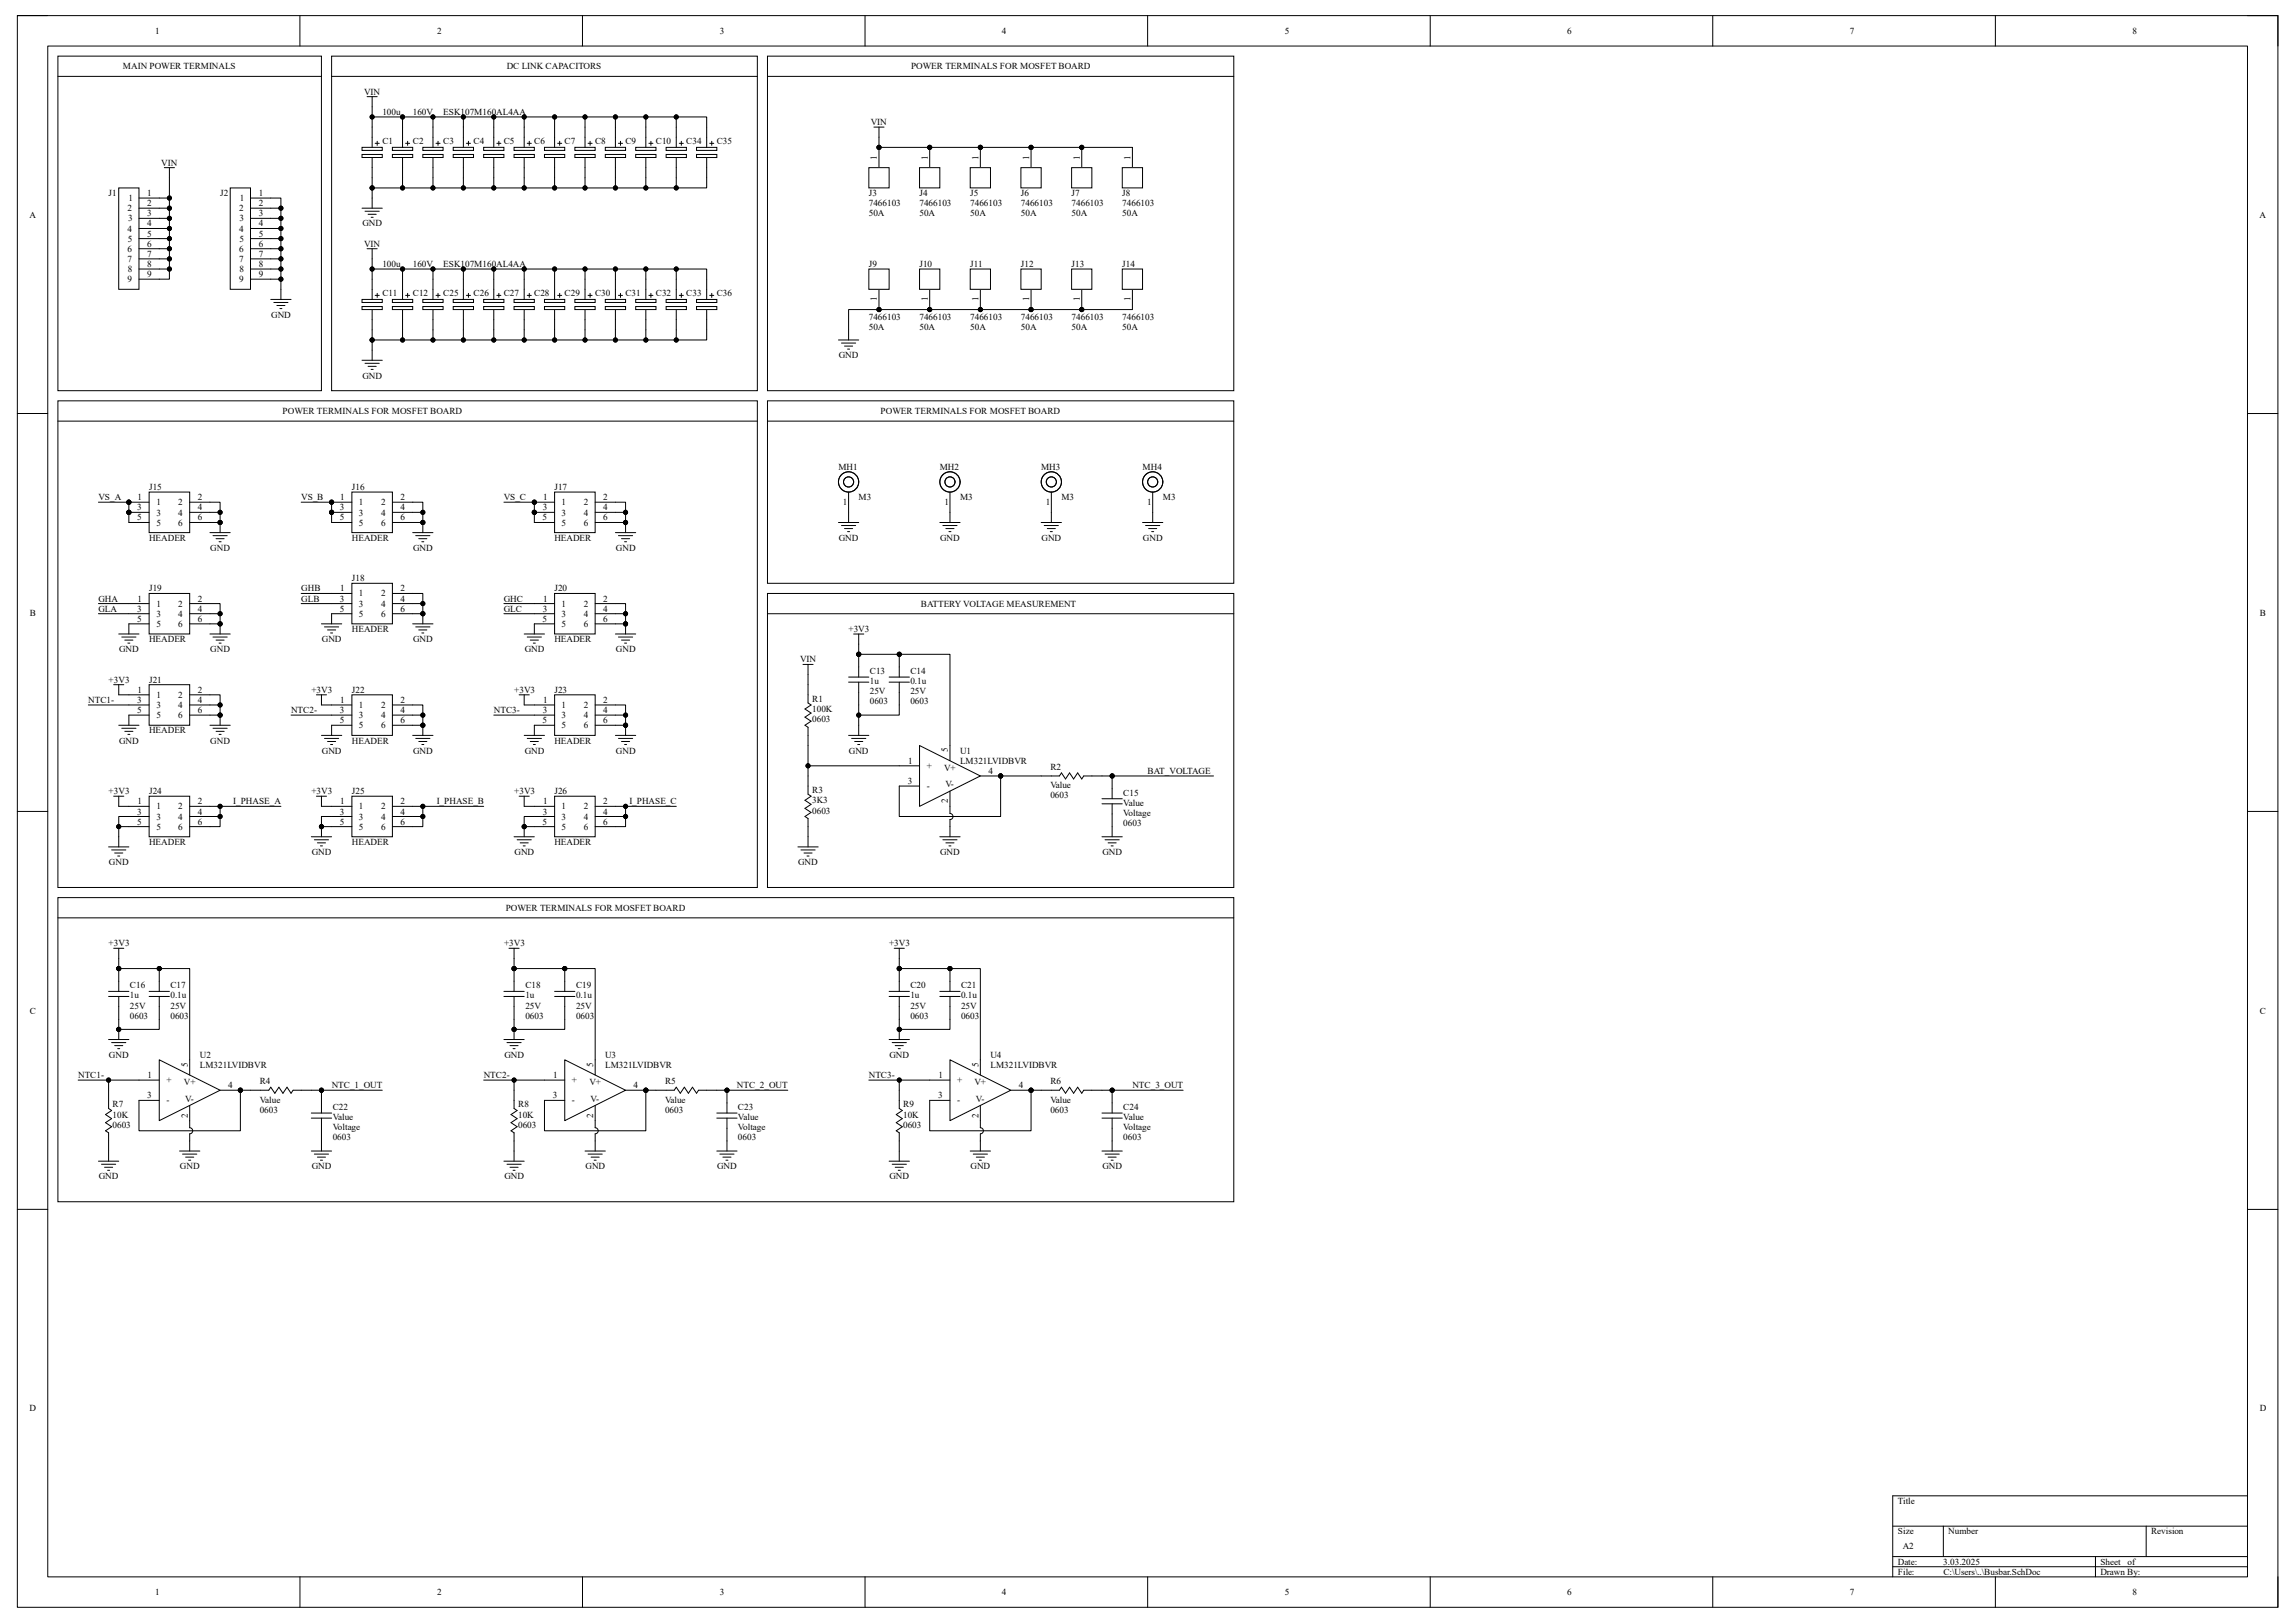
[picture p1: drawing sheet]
<svg xmlns="http://www.w3.org/2000/svg" width="297mm" height="210mm" viewBox="0 0 297 210" stroke-linecap="round" stroke-linejoin="round" font-family="sans-serif">
<defs><g id="words">
<g font-size="1.2">
<text x="20.1" y="4.4">1</text>
<text x="56.6" y="4.4">2</text>
<text x="93.2" y="4.4">3</text>
<text x="129.7" y="4.4">4</text>
<text x="166.3" y="4.4">5</text>
<text x="202.8" y="4.4">6</text>
<text x="239.4" y="4.4">7</text>
<text x="276" y="4.4">8</text>
<text x="15.9" y="9">MAIN POWER TERMINALS</text>
<text x="65.6" y="9">DC LINK CAPACITORS</text>
<text x="117.9" y="9">POWER TERMINALS FOR MOSFET BOARD</text>
<text x="47.1" y="12.2">VIN</text>
<text x="49.5" y="14.9">100u</text>
<text x="53.4" y="14.9">160V</text>
<text x="57.4" y="14.9">ESK107M160AL4AA</text>
<text x="112.7" y="16.2">VIN</text>
<text x="20.9" y="21.4">VIN</text>
<text x="49.5" y="18.7">C1</text>
<text x="53.4" y="18.7">C2</text>
<text x="57.4" y="18.7">C3</text>
<text x="61.3" y="18.7">C4</text>
<text x="65.2" y="18.7">C5</text>
<text x="69.1" y="18.7">C6</text>
<text x="73.1" y="18.7">C7</text>
<text x="77" y="18.7">C8</text>
<text x="80.9" y="18.7">C9</text>
<text x="84.9" y="18.7">C10</text>
<text x="88.8" y="18.7">C34</text>
<text x="92.8" y="18.7">C35</text>
<text x="113.5" y="20.7" transform="rotate(-90 113.5 20.7)">1</text>
<text x="120.1" y="20.7" transform="rotate(-90 120.1 20.7)">1</text>
<text x="126.6" y="20.7" transform="rotate(-90 126.6 20.7)">1</text>
<text x="133.2" y="20.7" transform="rotate(-90 133.2 20.7)">1</text>
<text x="139.7" y="20.7" transform="rotate(-90 139.7 20.7)">1</text>
<text x="146.3" y="20.7" transform="rotate(-90 146.3 20.7)">1</text>
<text x="3.8" y="28.2">A</text>
<text x="14.1" y="25.4">J1</text>
<text x="16.5" y="27.3">2</text>
<text x="16.5" y="30">4</text>
<text x="16.6" y="28.7">3</text>
<text x="16.6" y="26">1</text>
<text x="19" y="25.4">1</text>
<text x="19" y="26.7">2</text>
<text x="19" y="28">3</text>
<text x="19" y="29.3">4</text>
<text x="28.5" y="25.4">J2</text>
<text x="30.9" y="27.3">2</text>
<text x="30.9" y="30">4</text>
<text x="31" y="28.7">3</text>
<text x="31" y="26">1</text>
<text x="33.5" y="25.4">1</text>
<text x="33.5" y="26.7">2</text>
<text x="33.5" y="28">3</text>
<text x="33.5" y="29.3">4</text>
<text x="46.9" y="29.3">GND</text>
<text x="112.4" y="28">50A</text>
<text x="112.4" y="25.4">J3</text>
<text x="112.4" y="26.7">7466103</text>
<text x="119" y="28">50A</text>
<text x="119" y="25.4">J4</text>
<text x="119" y="26.7">7466103</text>
<text x="125.6" y="28">50A</text>
<text x="125.6" y="25.4">J5</text>
<text x="125.6" y="26.7">7466103</text>
<text x="132.1" y="28">50A</text>
<text x="132.1" y="25.4">J6</text>
<text x="132.1" y="26.7">7466103</text>
<text x="138.7" y="28">50A</text>
<text x="138.7" y="25.4">J7</text>
<text x="138.7" y="26.7">7466103</text>
<text x="145.2" y="28">50A</text>
<text x="145.2" y="25.4">J8</text>
<text x="145.2" y="26.7">7466103</text>
<text x="292.4" y="28.2">A</text>
<text x="16.5" y="32.6">6</text>
<text x="16.5" y="33.9">7</text>
<text x="16.6" y="31.3">5</text>
<text x="16.6" y="35.2">8</text>
<text x="19" y="30.6">5</text>
<text x="19" y="31.9">6</text>
<text x="19" y="33.2">7</text>
<text x="19" y="34.5">8</text>
<text x="19" y="35.9">9</text>
<text x="30.9" y="32.6">6</text>
<text x="30.9" y="33.9">7</text>
<text x="31" y="31.3">5</text>
<text x="31" y="35.2">8</text>
<text x="33.5" y="30.6">5</text>
<text x="33.5" y="31.9">6</text>
<text x="33.5" y="33.2">7</text>
<text x="33.5" y="34.5">8</text>
<text x="33.5" y="35.9">9</text>
<text x="47.1" y="31.9">VIN</text>
<text x="49.5" y="34.5">100u</text>
<text x="53.4" y="34.5">160V</text>
<text x="57.4" y="34.5">ESK107M160AL4AA</text>
<text x="112.4" y="34.5">J9</text>
<text x="119" y="34.5">J10</text>
<text x="125.6" y="34.5">J11</text>
<text x="132.1" y="34.5">J12</text>
<text x="138.7" y="34.5">J13</text>
<text x="145.2" y="34.5">J14</text>
<text x="16.5" y="36.5">9</text>
<text x="30.9" y="36.5">9</text>
<text x="35.1" y="41.1">GND</text>
<text x="49.5" y="38.4">C11</text>
<text x="53.4" y="38.4">C12</text>
<text x="57.4" y="38.4">C25</text>
<text x="61.3" y="38.4">C26</text>
<text x="65.2" y="38.4">C27</text>
<text x="69.1" y="38.4">C28</text>
<text x="73.1" y="38.4">C29</text>
<text x="77" y="38.4">C30</text>
<text x="80.9" y="38.4">C31</text>
<text x="84.9" y="38.4">C32</text>
<text x="88.8" y="38.4">C33</text>
<text x="92.8" y="38.4">C36</text>
<text x="112.4" y="41.4">7466103</text>
<text x="113.5" y="38.9" transform="rotate(-90 113.5 38.9)">1</text>
<text x="119" y="41.4">7466103</text>
<text x="120.1" y="38.9" transform="rotate(-90 120.1 38.9)">1</text>
<text x="125.6" y="41.4">7466103</text>
<text x="126.6" y="38.9" transform="rotate(-90 126.6 38.9)">1</text>
<text x="132.1" y="41.4">7466103</text>
<text x="133.2" y="38.9" transform="rotate(-90 133.2 38.9)">1</text>
<text x="138.7" y="41.4">7466103</text>
<text x="139.7" y="38.9" transform="rotate(-90 139.7 38.9)">1</text>
<text x="145.2" y="41.4">7466103</text>
<text x="146.3" y="38.9" transform="rotate(-90 146.3 38.9)">1</text>
<text x="108.5" y="46.4">GND</text>
<text x="112.4" y="42.7">50A</text>
<text x="119" y="42.7">50A</text>
<text x="125.6" y="42.7">50A</text>
<text x="132.1" y="42.7">50A</text>
<text x="138.7" y="42.7">50A</text>
<text x="145.2" y="42.7">50A</text>
<text x="36.6" y="53.6">POWER TERMINALS FOR MOSFET BOARD</text>
<text x="46.9" y="49">GND</text>
<text x="114" y="53.6">POWER TERMINALS FOR MOSFET BOARD</text>
<text x="12.7" y="64.7">VS_A</text>
<text x="17.8" y="64.7">1</text>
<text x="19.3" y="63.4">J15</text>
<text x="20.2" y="65.4">1</text>
<text x="23.1" y="65.4">2</text>
<text x="25.6" y="64.7">2</text>
<text x="39" y="64.7">VS_B</text>
<text x="44" y="64.7">1</text>
<text x="45.6" y="63.4">J16</text>
<text x="46.4" y="65.4">1</text>
<text x="49.3" y="65.4">2</text>
<text x="51.8" y="64.7">2</text>
<text x="65.2" y="64.7">VS_C</text>
<text x="70.3" y="64.7">1</text>
<text x="71.8" y="63.4">J17</text>
<text x="72.7" y="65.4">1</text>
<text x="75.6" y="65.4">2</text>
<text x="78.1" y="64.7">2</text>
<text x="108.5" y="60.8">MH1</text>
<text x="109.1" y="65.4">1</text>
<text x="111.1" y="64.7">M3</text>
<text x="121.6" y="60.8">MH2</text>
<text x="122.2" y="65.4">1</text>
<text x="124.2" y="64.7">M3</text>
<text x="134.7" y="60.8">MH3</text>
<text x="135.3" y="65.4">1</text>
<text x="137.4" y="64.7">M3</text>
<text x="147.9" y="60.8">MH4</text>
<text x="148.5" y="65.4">1</text>
<text x="150.5" y="64.7">M3</text>
<text x="17.7" y="66">3</text>
<text x="17.7" y="67.4">5</text>
<text x="19.3" y="70">HEADER</text>
<text x="20.2" y="66.7">3</text>
<text x="20.2" y="68">5</text>
<text x="23.1" y="66.7">4</text>
<text x="23.1" y="68">6</text>
<text x="25.6" y="66">4</text>
<text x="25.6" y="67.4">6</text>
<text x="27.2" y="71.3">GND</text>
<text x="44" y="66">3</text>
<text x="44" y="67.4">5</text>
<text x="45.6" y="70">HEADER</text>
<text x="46.4" y="66.7">3</text>
<text x="46.4" y="68">5</text>
<text x="49.3" y="66.7">4</text>
<text x="49.3" y="68">6</text>
<text x="51.8" y="66">4</text>
<text x="51.8" y="67.4">6</text>
<text x="53.5" y="71.3">GND</text>
<text x="70.2" y="67.4">5</text>
<text x="70.2" y="66">3</text>
<text x="71.8" y="70">HEADER</text>
<text x="72.7" y="66.7">3</text>
<text x="72.7" y="68">5</text>
<text x="75.6" y="66.7">4</text>
<text x="75.6" y="68">6</text>
<text x="78.1" y="66">4</text>
<text x="78.1" y="67.4">6</text>
<text x="79.7" y="71.3">GND</text>
<text x="108.5" y="70">GND</text>
<text x="121.7" y="70">GND</text>
<text x="134.8" y="70">GND</text>
<text x="147.9" y="70">GND</text>
<text x="12.7" y="77.9">GHA</text>
<text x="17.8" y="77.9">1</text>
<text x="19.3" y="76.5">J19</text>
<text x="25.6" y="77.9">2</text>
<text x="39" y="76.5">GHB</text>
<text x="39" y="77.9">GLB</text>
<text x="44" y="77.9">3</text>
<text x="44" y="76.5">1</text>
<text x="45.6" y="75.2">J18</text>
<text x="46.4" y="77.2">1</text>
<text x="49.3" y="77.2">2</text>
<text x="51.8" y="76.5">2</text>
<text x="51.8" y="77.9">4</text>
<text x="65.2" y="77.9">GHC</text>
<text x="70.3" y="77.9">1</text>
<text x="71.8" y="76.5">J20</text>
<text x="78.1" y="77.9">2</text>
<text x="3.9" y="79.7">B</text>
<text x="12.7" y="79.2">GLA</text>
<text x="17.7" y="79.2">3</text>
<text x="17.7" y="80.5">5</text>
<text x="19.3" y="83.1">HEADER</text>
<text x="20.2" y="78.5">1</text>
<text x="20.2" y="79.8">3</text>
<text x="20.2" y="81.1">5</text>
<text x="23.1" y="78.5">2</text>
<text x="23.1" y="79.8">4</text>
<text x="23.1" y="81.1">6</text>
<text x="25.6" y="79.2">4</text>
<text x="25.6" y="80.5">6</text>
<text x="41.7" y="83.1">GND</text>
<text x="44" y="79.2">5</text>
<text x="45.6" y="81.8">HEADER</text>
<text x="46.4" y="78.5">3</text>
<text x="46.4" y="79.8">5</text>
<text x="49.3" y="78.5">4</text>
<text x="49.3" y="79.8">6</text>
<text x="51.8" y="79.2">6</text>
<text x="53.5" y="83.1">GND</text>
<text x="65.2" y="79.2">GLC</text>
<text x="70.2" y="80.5">5</text>
<text x="70.2" y="79.2">3</text>
<text x="71.8" y="83.1">HEADER</text>
<text x="72.7" y="78.5">1</text>
<text x="72.7" y="79.8">3</text>
<text x="72.7" y="81.1">5</text>
<text x="75.6" y="78.5">2</text>
<text x="75.6" y="79.8">4</text>
<text x="75.6" y="81.1">6</text>
<text x="78.1" y="79.2">4</text>
<text x="78.1" y="80.5">6</text>
<text x="109.8" y="81.8">+3V3</text>
<text x="119.2" y="78.5">BATTERY VOLTAGE MEASUREMENT</text>
<text x="292.5" y="79.7">B</text>
<text x="14.1" y="88.3">+3V3</text>
<text x="15.4" y="84.4">GND</text>
<text x="17.8" y="89.7">1</text>
<text x="19.3" y="88.3">J21</text>
<text x="25.6" y="89.7">2</text>
<text x="27.2" y="84.4">GND</text>
<text x="40.3" y="89.7">+3V3</text>
<text x="45.6" y="89.7">J22</text>
<text x="66.5" y="89.7">+3V3</text>
<text x="67.9" y="84.4">GND</text>
<text x="71.8" y="89.7">J23</text>
<text x="79.7" y="84.4">GND</text>
<text x="103.5" y="85.7">VIN</text>
<text x="112.6" y="89.8">25V</text>
<text x="112.6" y="88.5">1u</text>
<text x="112.6" y="87.2">C13</text>
<text x="117.8" y="89.8">25V</text>
<text x="117.8" y="88.5">0.1u</text>
<text x="117.8" y="87.2">C14</text>
<text x="11.4" y="91">NTC1-</text>
<text x="17.7" y="91">3</text>
<text x="17.7" y="92.3">5</text>
<text x="19.3" y="94.9">HEADER</text>
<text x="20.2" y="90.3">1</text>
<text x="20.2" y="91.6">3</text>
<text x="20.2" y="92.9">5</text>
<text x="23.1" y="90.3">2</text>
<text x="23.1" y="91.6">4</text>
<text x="23.1" y="92.9">6</text>
<text x="25.6" y="91">4</text>
<text x="25.6" y="92.3">6</text>
<text x="37.7" y="92.3">NTC2-</text>
<text x="44" y="92.3">3</text>
<text x="44" y="93.6">5</text>
<text x="44" y="91">1</text>
<text x="46.4" y="91.6">1</text>
<text x="46.4" y="92.9">3</text>
<text x="46.4" y="94.2">5</text>
<text x="49.3" y="91.6">2</text>
<text x="49.3" y="92.9">4</text>
<text x="49.3" y="94.2">6</text>
<text x="51.8" y="91">2</text>
<text x="51.8" y="92.3">4</text>
<text x="51.8" y="93.6">6</text>
<text x="63.9" y="92.3">NTC3-</text>
<text x="70.2" y="93.6">5</text>
<text x="70.2" y="92.3">3</text>
<text x="70.3" y="91">1</text>
<text x="72.7" y="91.6">1</text>
<text x="72.7" y="92.9">3</text>
<text x="72.7" y="94.2">5</text>
<text x="75.6" y="91.6">2</text>
<text x="75.6" y="92.9">4</text>
<text x="75.6" y="94.2">6</text>
<text x="78.1" y="91">2</text>
<text x="78.1" y="92.3">4</text>
<text x="78.1" y="93.6">6</text>
<text x="105.1" y="92.2">100K</text>
<text x="105.1" y="90.8">R1</text>
<text x="105.1" y="93.5">0603</text>
<text x="112.6" y="91.1">0603</text>
<text x="117.8" y="91.1">0603</text>
<text x="15.4" y="96.2">GND</text>
<text x="27.2" y="96.2">GND</text>
<text x="41.7" y="97.5">GND</text>
<text x="45.6" y="96.2">HEADER</text>
<text x="53.5" y="97.5">GND</text>
<text x="67.9" y="97.5">GND</text>
<text x="71.8" y="96.2">HEADER</text>
<text x="79.7" y="97.5">GND</text>
<text x="109.9" y="97.5">GND</text>
<text x="117.5" y="101.5">3</text>
<text x="117.5" y="98.8">1</text>
<text x="119.9" y="99.5">+</text>
<text x="122.2" y="99.7">V+</text>
<text x="122.3" y="101.9">V-</text>
<text x="122.7" y="97.4" transform="rotate(-90 122.7 97.4)">5</text>
<text x="124.2" y="97.5">U1</text>
<text x="124.2" y="98.8">LM321LVIDBVR</text>
<text x="127.9" y="100.2">4</text>
<text x="135.9" y="102">Value</text>
<text x="135.9" y="99.6">R2</text>
<text x="148.5" y="100.2">BAT_VOLTAGE</text>
<text x="14.1" y="102.8">+3V3</text>
<text x="17.7" y="105.4">3</text>
<text x="17.7" y="106.7">5</text>
<text x="17.8" y="104.1">1</text>
<text x="19.3" y="102.8">J24</text>
<text x="20.2" y="104.7">1</text>
<text x="20.2" y="106">3</text>
<text x="20.2" y="107.4">5</text>
<text x="23.1" y="104.7">2</text>
<text x="23.1" y="106">4</text>
<text x="23.1" y="107.4">6</text>
<text x="25.6" y="104.1">2</text>
<text x="25.6" y="105.4">4</text>
<text x="25.6" y="106.7">6</text>
<text x="30.2" y="104.1">I_PHASE_A</text>
<text x="40.3" y="102.8">+3V3</text>
<text x="44" y="105.4">3</text>
<text x="44" y="106.7">5</text>
<text x="44" y="104.1">1</text>
<text x="45.6" y="102.8">J25</text>
<text x="46.4" y="104.7">1</text>
<text x="46.4" y="106">3</text>
<text x="46.4" y="107.4">5</text>
<text x="49.3" y="104.7">2</text>
<text x="49.3" y="106">4</text>
<text x="49.3" y="107.4">6</text>
<text x="51.8" y="104.1">2</text>
<text x="51.8" y="105.4">4</text>
<text x="51.8" y="106.7">6</text>
<text x="56.5" y="104.1">I_PHASE_B</text>
<text x="66.5" y="102.8">+3V3</text>
<text x="70.2" y="106.7">5</text>
<text x="70.2" y="105.4">3</text>
<text x="70.3" y="104.1">1</text>
<text x="71.8" y="102.8">J26</text>
<text x="72.7" y="104.7">1</text>
<text x="72.7" y="106">3</text>
<text x="72.7" y="107.4">5</text>
<text x="75.6" y="104.7">2</text>
<text x="75.6" y="106">4</text>
<text x="75.6" y="107.4">6</text>
<text x="78.1" y="104.1">2</text>
<text x="78.1" y="105.4">4</text>
<text x="78.1" y="106.7">6</text>
<text x="81.5" y="104.1">I_PHASE_C</text>
<text x="105.1" y="104">3K3</text>
<text x="105.1" y="102.7">R3</text>
<text x="105.1" y="105.3">0603</text>
<text x="119.9" y="102.1">-</text>
<text x="122.7" y="104" transform="rotate(-90 122.7 104)">2</text>
<text x="135.9" y="103.3">0603</text>
<text x="145.4" y="105.6">Voltage</text>
<text x="145.4" y="104.3">Value</text>
<text x="145.4" y="103">C15</text>
<text x="145.4" y="106.9">0603</text>
<text x="14.1" y="112">GND</text>
<text x="19.3" y="109.3">HEADER</text>
<text x="40.3" y="110.7">GND</text>
<text x="45.6" y="109.3">HEADER</text>
<text x="66.6" y="110.7">GND</text>
<text x="71.8" y="109.3">HEADER</text>
<text x="103.3" y="112">GND</text>
<text x="121.7" y="110.7">GND</text>
<text x="142.7" y="110.7">GND</text>
<text x="65.4" y="117.9">POWER TERMINALS FOR MOSFET BOARD</text>
<text x="14.1" y="122.5">+3V3</text>
<text x="65.2" y="122.5">+3V3</text>
<text x="115.1" y="122.5">+3V3</text>
<text x="3.9" y="131.1">C</text>
<text x="16.8" y="130.5">25V</text>
<text x="16.8" y="129.2">1u</text>
<text x="16.8" y="127.9">C16</text>
<text x="16.8" y="131.8">0603</text>
<text x="22.1" y="130.5">25V</text>
<text x="22.1" y="129.2">0.1u</text>
<text x="22.1" y="127.9">C17</text>
<text x="22.1" y="131.8">0603</text>
<text x="68" y="130.5">25V</text>
<text x="68" y="129.2">1u</text>
<text x="68" y="127.9">C18</text>
<text x="68" y="131.8">0603</text>
<text x="74.5" y="130.5">25V</text>
<text x="74.5" y="129.2">0.1u</text>
<text x="74.5" y="127.9">C19</text>
<text x="74.5" y="131.8">0603</text>
<text x="117.8" y="130.5">25V</text>
<text x="117.8" y="129.2">1u</text>
<text x="117.8" y="127.9">C20</text>
<text x="117.8" y="131.8">0603</text>
<text x="124.4" y="130.5">25V</text>
<text x="124.4" y="129.2">0.1u</text>
<text x="124.4" y="127.9">C21</text>
<text x="124.4" y="131.8">0603</text>
<text x="292.4" y="131.1">C</text>
<text x="14.1" y="136.9">GND</text>
<text x="25.9" y="136.9">U2</text>
<text x="65.3" y="136.9">GND</text>
<text x="78.3" y="136.9">U3</text>
<text x="115.1" y="136.9">GND</text>
<text x="128.2" y="136.9">U4</text>
<text x="10.1" y="139.5">NTC1-</text>
<text x="14.6" y="143.3">R7</text>
<text x="19" y="142.1">3</text>
<text x="19.1" y="139.5">1</text>
<text x="21.5" y="140.2">+</text>
<text x="21.5" y="142.8">-</text>
<text x="23.8" y="140.4">V+</text>
<text x="24" y="142.5">V-</text>
<text x="24.3" y="138" transform="rotate(-90 24.3 138)">5</text>
<text x="25.9" y="138.2">LM321LVIDBVR</text>
<text x="29.5" y="140.8">4</text>
<text x="33.6" y="142.7">Value</text>
<text x="33.6" y="140.3">R4</text>
<text x="33.6" y="144">0603</text>
<text x="42.9" y="140.8">NTC_1_OUT</text>
<text x="43.1" y="143.6">C22</text>
<text x="62.6" y="139.5">NTC2-</text>
<text x="67.1" y="143.3">R8</text>
<text x="71.5" y="142.1">3</text>
<text x="71.6" y="139.5">1</text>
<text x="74" y="140.2">+</text>
<text x="74" y="142.8">-</text>
<text x="76.3" y="140.4">V+</text>
<text x="76.4" y="142.5">V-</text>
<text x="76.8" y="138" transform="rotate(-90 76.8 138)">5</text>
<text x="78.3" y="138.2">LM321LVIDBVR</text>
<text x="82" y="140.8">4</text>
<text x="86.1" y="142.7">Value</text>
<text x="86.1" y="140.3">R5</text>
<text x="86.1" y="144">0603</text>
<text x="95.4" y="140.8">NTC_2_OUT</text>
<text x="95.5" y="143.6">C23</text>
<text x="112.4" y="139.5">NTC3-</text>
<text x="116.9" y="143.3">R9</text>
<text x="121.4" y="142.1">3</text>
<text x="121.5" y="139.5">1</text>
<text x="123.9" y="140.2">+</text>
<text x="123.9" y="142.8">-</text>
<text x="126.1" y="140.4">V+</text>
<text x="126.3" y="142.5">V-</text>
<text x="126.6" y="138" transform="rotate(-90 126.6 138)">5</text>
<text x="128.2" y="138.2">LM321LVIDBVR</text>
<text x="131.9" y="140.8">4</text>
<text x="135.9" y="142.7">Value</text>
<text x="135.9" y="140.3">R6</text>
<text x="135.9" y="144">0603</text>
<text x="145.4" y="143.6">C24</text>
<text x="146.6" y="140.8">NTC_3_OUT</text>
<text x="14.6" y="144.6">10K</text>
<text x="14.6" y="145.9">0603</text>
<text x="24.3" y="144.6" transform="rotate(-90 24.3 144.6)">2</text>
<text x="43.1" y="146.3">Voltage</text>
<text x="43.1" y="144.9">Value</text>
<text x="43.1" y="147.6">0603</text>
<text x="67.1" y="144.6">10K</text>
<text x="67.1" y="145.9">0603</text>
<text x="76.8" y="144.6" transform="rotate(-90 76.8 144.6)">2</text>
<text x="95.5" y="146.3">Voltage</text>
<text x="95.5" y="144.9">Value</text>
<text x="95.5" y="147.6">0603</text>
<text x="116.9" y="144.6">10K</text>
<text x="116.9" y="145.9">0603</text>
<text x="126.6" y="144.6" transform="rotate(-90 126.6 144.6)">2</text>
<text x="145.4" y="146.3">Voltage</text>
<text x="145.4" y="144.9">Value</text>
<text x="145.4" y="147.6">0603</text>
<text x="12.8" y="152.6">GND</text>
<text x="23.3" y="151.3">GND</text>
<text x="40.3" y="151.3">GND</text>
<text x="65.3" y="152.6">GND</text>
<text x="75.8" y="151.3">GND</text>
<text x="92.8" y="151.3">GND</text>
<text x="115.1" y="152.6">GND</text>
<text x="125.6" y="151.3">GND</text>
<text x="142.7" y="151.3">GND</text>
<text x="3.8" y="182.6">D</text>
<text x="292.4" y="182.6">D</text>
<text x="245.6" y="194.6">Title</text>
<text x="245.6" y="198.5">Size</text>
<text x="245.6" y="202.5">Date:</text>
<text x="245.6" y="203.8">File:</text>
<text x="246.3" y="200.5">A2</text>
<text x="251.5" y="202.5">3.03.2025</text>
<text x="251.5" y="203.8">C:\Users\..\Busbar.SchDoc</text>
<text x="252.1" y="198.5">Number</text>
<text x="271.8" y="203.8">Drawn By:</text>
<text x="271.8" y="202.5">Sheet</text>
<text x="275.3" y="202.5">of</text>
<text x="278.4" y="198.5">Revision</text>
<text x="20.1" y="206.4">1</text>
<text x="56.6" y="206.4">2</text>
<text x="93.2" y="206.4">3</text>
<text x="129.7" y="206.4">4</text>
<text x="166.3" y="206.4">5</text>
<text x="202.8" y="206.4">6</text>
<text x="239.4" y="206.4">7</text>
<text x="276" y="206.4">8</text>
</g>
</g></defs>
<g fill="none" stroke="#000" stroke-width=".13">
<path d="M2.2 2h292.6v206h-292.6zM2.2 2h4M6.2 6h284.7v198h-284.7zM38.8 2v4M47.5 12.5h1.3M48.2 12.5v1.3M75.4 2v4M112 2v4M148.5 2v4M185.1 2v4M221.7 2v4M258.2 2v4"/>
<path d="M290.9 2h3.9v4M21.3 21.7h1.3M21.9 21.7v1.3M35 38.7h2.7M35.4 39.1h1.9M35.8 39.5h1.1M36.2 39.9h.3M36.4 37.4v1.3M46.8 26.9h2.7M47.2 27.3h1.9M47.6 27.7h1.1M48 28.1h.3"/>
<path d="M48.2 25.6v1.3M2.2 53.5h4M290.9 53.5h3.9M2.2 105h4M290.9 105h3.9M2.2 156.5h4M290.9 156.5h3.9M245 197.5h45.9M251.5 197.5v3.9M277.7 197.5v3.9M290.9 193.6h-45.9v10.4M38.8 204v4"/>
<path d="M75.4 204v4M112 204v4M148.5 204v4M185.1 204v4M221.7 204v4M245 201.4h45.9M245 202.7h45.9M258.2 204v4M271.2 201.4v2.6M294.8 204v4"/>
</g>
<path d="M15.4 24.3h2.6v13.1h-2.6z" fill-rule="evenodd" fill="#fff"/>
<path d="M15.4 24.3h2.6v13.1h-2.6zM18 25.6h2.6M18 26.9h2.6M18 28.3h2.6M18 29.6h2.6M18 30.9h2.6M18 32.2h2.6M18 33.5h2.6M18 34.8h2.6M18 36.1h2.6" fill="none" stroke="#000" stroke-width=".13"/>
<path d="M29.8 24.3h2.6v13.1h-2.6z" fill-rule="evenodd" fill="#fff"/>
<g fill="none" stroke="#000" stroke-width=".13">
<path d="M113.1 16.4h1.3M113.8 16.4v1.4M29.8 24.3h2.6v13.1h-2.6zM32.4 25.6h2.6M32.4 26.9h2.6M32.4 28.3h2.6M32.4 29.6h2.6M32.4 30.9h2.6M32.4 32.2h2.6M32.4 33.5h2.6M32.4 34.8h2.6M32.4 36.1h2.6"/>
<path d="M108.5 44h2.6M108.9 44.4h1.8M109.3 44.8h1M109.7 45.2h.3M109.8 42.7v1.3M108.5 67.6h2.6M108.9 68h1.8M109.3 68.4h1M109.7 68.8h.3M109.8 63.7v3.9M121.6 67.6h2.7M122 68h1.9"/>
<path d="M122.4 68.4h1.1M122.8 68.8h.3M122.9 63.7v3.9M134.7 67.6h2.7M135.1 68h1.9M135.5 68.4h1.1M135.9 68.8h.3M136.1 63.7v3.9M147.9 67.6h2.6M148.3 68h1.8M148.7 68.4h1M149 68.8h.3"/>
<path d="M149.2 63.7v3.9M14.1 128.9h2.6M14.1 128.3h2.6M14.1 134.5h2.6M14.4 134.9h1.9M14.7 122.7h1.3M14.8 135.3h1.1M15.2 135.7h.3M15.4 122.7v1.3M15.4 125.3v3M15.4 128.9v3M15.4 133.2v1.3"/>
<path d="M19.3 128.9h2.6M19.3 128.3h2.6M20.6 125.3v3M20.6 128.9v3M12.7 150.3h2.7M13.1 150.7h1.9M13.5 151h1.1M13.9 151.4h.3M14.1 141.1v2.3l.3 .3-.7 .5 .7 .5-.7 .6 .7 .5-.7 .5 .4 .3v3.7M23.2 148.9h2.7M23.6 149.3h1.9M24 149.7h1.1"/>
<path d="M24.4 150.1h.3M24.5 147.6v1.3"/>
<circle cx="109.8" cy="62.4" r="1.31"/>
<circle cx="109.8" cy="62.4" r=".65"/>
<circle cx="122.9" cy="62.4" r=".65"/>
<circle cx="122.9" cy="62.4" r="1.31"/>
<circle cx="136.1" cy="62.4" r=".65"/>
<circle cx="136.1" cy="62.4" r="1.31"/>
<circle cx="149.2" cy="62.4" r=".65"/>
<circle cx="149.2" cy="62.4" r="1.31"/>
<circle cx="15.4" cy="133.2" r=".26"/>
<circle cx="15.4" cy="125.3" r=".26"/>
<circle cx="20.6" cy="125.3" r=".26"/>
<circle cx="31.1" cy="141.1" r=".26"/>
</g>
<g fill="#000">
<circle cx="15.4" cy="133.2" r=".26"/>
<circle cx="15.4" cy="125.3" r=".26"/>
<circle cx="20.6" cy="125.3" r=".26"/>
<circle cx="31.1" cy="141.1" r=".26"/>
</g>
<path d="M20.6 137.1l7.9 4-7.9 3.9z" fill="#fff"/>
<g fill="none" stroke="#000" stroke-width=".13">
<path d="M18 139.8h2.6M20.6 137.1l7.9 4-7.9 3.9zM24.5 137.1v2M65.2 128.9h2.6M65.2 128.3h2.6M65.2 134.5h2.6M65.6 134.9h1.8M65.9 122.7h1.3M66 135.3h1.1M66.4 135.7h.3M66.5 122.7v1.3M66.5 125.3v3"/>
<path d="M66.5 128.9v3M66.5 133.2v1.3M71.8 128.9h2.6M71.8 128.3h2.6M73.1 125.3v3M73.1 128.9v3M18 142.4h2.6M24.5 143v2M28.5 141.1h2.6M65.2 150.3h2.6M65.6 150.7h1.8M66 151h1.1"/>
<path d="M66.4 151.4h.3M66.5 141.1v2.3l.4 .3-.8 .5 .8 .5-.8 .6 .8 .5-.8 .5 .4 .3v3.7M75.7 148.9h2.6M76.1 149.3h1.8M76.5 149.7h1M76.9 150.1h.3M77 147.6v1.3"/>
<circle cx="66.5" cy="133.2" r=".26"/>
<circle cx="66.5" cy="125.3" r=".26"/>
<circle cx="73.1" cy="125.3" r=".26"/>
<circle cx="31.1" cy="141.1" r=".26"/>
<circle cx="83.6" cy="141.1" r=".26"/>
</g>
<g fill="#000">
<circle cx="66.5" cy="133.2" r=".26"/>
<circle cx="66.5" cy="125.3" r=".26"/>
<circle cx="73.1" cy="125.3" r=".26"/>
<circle cx="31.1" cy="141.1" r=".26"/>
<circle cx="83.6" cy="141.1" r=".26"/>
</g>
<path d="M73.1 137.1l7.9 4-7.9 3.9z" fill="#fff"/>
<g fill="none" stroke="#000" stroke-width=".13">
<path d="M70.5 139.8h2.6M73.1 137.1l7.9 4-7.9 3.9zM77 137.1v2M115.1 128.9h2.6M115.1 128.3h2.6M115.1 134.5h2.6M115.5 134.9h1.8M115.7 122.7h1.3M115.9 135.3h1M116.2 135.7h.3M116.4 122.7v1.3M116.4 125.3v3"/>
<path d="M116.4 128.9v3M116.4 133.2v1.3M121.6 128.9h2.7M121.6 128.3h2.7M122.9 125.3v3M122.9 128.9v3M70.5 142.4h2.6M77 143v2M81 141.1h2.6M115.1 150.3h2.6M115.5 150.7h1.8M115.9 151h1"/>
<path d="M116.2 151.4h.3M116.4 141.1v2.3l.4 .3-.8 .5 .8 .5-.8 .6 .8 .5-.8 .5 .4 .3v3.7M125.6 148.9h2.6M126 149.3h1.8M126.3 149.7h1.1M126.7 150.1h.3M126.9 147.6v1.3"/>
<circle cx="116.4" cy="125.3" r=".26"/>
<circle cx="116.4" cy="133.2" r=".26"/>
<circle cx="122.9" cy="125.3" r=".26"/>
<circle cx="83.6" cy="141.1" r=".26"/>
<circle cx="133.4" cy="141.1" r=".26"/>
</g>
<g fill="#000">
<circle cx="116.4" cy="125.3" r=".26"/>
<circle cx="116.4" cy="133.2" r=".26"/>
<circle cx="122.9" cy="125.3" r=".26"/>
<circle cx="83.6" cy="141.1" r=".26"/>
<circle cx="133.4" cy="141.1" r=".26"/>
</g>
<path d="M122.9 137.1l7.9 4-7.9 3.9z" fill="#fff"/>
<g fill="none" stroke="#000" stroke-width=".13">
<path d="M103.9 86h1.3M104.6 86v1.3M109.8 88.3h2.6M109.8 87.6h2.6M109.8 95.2h2.6M110.2 95.6h1.9M110.6 95.9h1.1M111 96.3h.3M111.1 84.7v2.9M111.1 88.3v2.9M111.1 93.8v1.4M115.1 88.3h2.6"/>
<path d="M115.1 87.6h2.6M116.4 84.7v2.9M116.4 88.3v2.9M103.3 109.6h2.6M103.7 110h1.8M104.1 110.4h1M104.4 110.8h.3M104.6 100.4v2.4l.4 .2-.8 .6 .8 .5-.8 .5 .8 .5-.8 .6 .4 .2v3.7M121.6 108.3h2.7M122 108.7h1.9M122.4 109.1h1.1M122.8 109.5h.3"/>
<path d="M122.9 107v1.3M120.3 139.8h2.6M122.9 137.1l7.9 4-7.9 3.9zM126.9 137.1v2M32.4 141.1h2.4l.2-.4 .6 .8 .5-.8 .5 .8 .5-.8 .6 .8 .2-.4h2.4M40.3 144.7h2.6M40.3 144h2.6M40.3 148.9h2.6M40.7 149.3h1.8M41.1 149.7h1M41.5 150.1h.2M41.6 141.1v2.9"/>
<path d="M41.6 144.7v4.2M84.9 141.1h2.4l.2-.4 .5 .8 .6-.8 .5 .8 .5-.8 .5 .8 .3-.4h2.4M92.8 144.7h2.6M92.8 144h2.6M92.8 148.9h2.6M93.2 149.3h1.8M93.6 149.7h1M93.9 150.1h.3M94.1 141.1v2.9M94.1 144.7v4.2M120.3 142.4h2.6M126.9 143v2"/>
<path d="M130.8 141.1h2.6M134.7 141.1h2.4l.3-.4 .5 .8 .5-.8 .5 .8 .6-.8 .5 .8 .3-.4h2.3M142.6 144.7h2.6M142.6 144h2.6M142.6 148.9h2.6M143 149.3h1.8M143.4 149.7h1.1M143.8 150.1h.3M143.9 141.1v2.9M143.9 144.7v4.2"/>
<circle cx="111.1" cy="84.7" r=".26"/>
<circle cx="116.4" cy="84.7" r=".26"/>
<circle cx="129.5" cy="100.4" r=".26"/>
<circle cx="41.6" cy="141.1" r=".26"/>
<circle cx="94.1" cy="141.1" r=".26"/>
<circle cx="133.4" cy="141.1" r=".26"/>
<circle cx="143.9" cy="141.1" r=".26"/>
</g>
<g fill="#000">
<circle cx="111.1" cy="84.7" r=".26"/>
<circle cx="116.4" cy="84.7" r=".26"/>
<circle cx="129.5" cy="100.4" r=".26"/>
<circle cx="41.6" cy="141.1" r=".26"/>
<circle cx="94.1" cy="141.1" r=".26"/>
<circle cx="133.4" cy="141.1" r=".26"/>
<circle cx="143.9" cy="141.1" r=".26"/>
</g>
<path d="M119 96.5l7.9 3.9-7.9 3.9z" fill="#fff"/>
<g fill="none" stroke="#000" stroke-width=".13">
<path d="M113.8 19.1v2.6M104.6 88.6v2.4l.4 .2-.8 .5 .8 .6-.8 .5 .8 .5-.8 .5 .4 .3v2.4M110.5 82h1.3M111.1 82v1.4M116.4 99.1h2.6M119 96.5l7.9 3.9-7.9 3.9zM122.9 96.5v1.9M116.4 101.7h2.6M122.9 102.4v1.9M126.9 100.4h2.6M134.7 100.4h2.4l.3-.4 .5 .8 .5-.8 .5 .8 .6-.8 .5 .8 .3-.4h2.3M142.6 104h2.6"/>
<path d="M142.6 103.4h2.6M142.6 108.3h2.6M143 108.7h1.8M143.4 109.1h1.1M143.8 109.5h.3M143.9 100.4v3M143.9 104v4.3"/>
<circle cx="113.8" cy="19.1" r=".26"/>
<circle cx="129.5" cy="100.4" r=".26"/>
<circle cx="143.9" cy="100.4" r=".26"/>
</g>
<g fill="#000">
<circle cx="113.8" cy="19.1" r=".26"/>
<circle cx="129.5" cy="100.4" r=".26"/>
<circle cx="143.9" cy="100.4" r=".26"/>
</g>
<path d="M112.4 21.7h2.7v2.6h-2.7z" fill-rule="evenodd" fill="#fff"/>
<g fill="none" stroke="#000" stroke-width=".13">
<path d="M120.3 19.1v2.6M112.4 21.7h2.7v2.6h-2.7z"/>
<circle cx="120.3" cy="19.1" r=".26"/>
</g>
<circle cx="120.3" cy="19.1" r=".26" fill="#000"/>
<path d="M119 21.7h2.6v2.6h-2.6z" fill-rule="evenodd" fill="#fff"/>
<g fill="none" stroke="#000" stroke-width=".13">
<path d="M126.9 19.1v2.6M119 21.7h2.6v2.6h-2.6z"/>
<circle cx="126.9" cy="19.1" r=".26"/>
</g>
<circle cx="126.9" cy="19.1" r=".26" fill="#000"/>
<path d="M125.6 21.7h2.6v2.6h-2.6z" fill-rule="evenodd" fill="#fff"/>
<g fill="none" stroke="#000" stroke-width=".13">
<path d="M133.4 19.1v2.6M125.6 21.7h2.6v2.6h-2.6z"/>
<circle cx="133.4" cy="19.1" r=".26"/>
</g>
<circle cx="133.4" cy="19.1" r=".26" fill="#000"/>
<path d="M132.1 21.7h2.6v2.6h-2.6z" fill-rule="evenodd" fill="#fff"/>
<g fill="none" stroke="#000" stroke-width=".13">
<path d="M140 19.1v2.6M132.1 21.7h2.6v2.6h-2.6z"/>
<circle cx="140" cy="19.1" r=".26"/>
</g>
<circle cx="140" cy="19.1" r=".26" fill="#000"/>
<path d="M138.7 21.7h2.6v2.6h-2.6z" fill-rule="evenodd" fill="#fff"/>
<path d="M146.6 19.1v2.6M138.7 21.7h2.6v2.6h-2.6z" fill="none" stroke="#000" stroke-width=".13"/>
<path d="M145.2 21.7h2.7v2.6h-2.7z" fill-rule="evenodd" fill="#fff"/>
<path d="M145.2 21.7h2.7v2.6h-2.7zM146.6 37.4v2.7" fill="none" stroke="#000" stroke-width=".13"/>
<path d="M145.2 34.8h2.7v2.6h-2.7z" fill-rule="evenodd" fill="#fff"/>
<g fill="none" stroke="#000" stroke-width=".13">
<path d="M140 37.4v2.7M145.2 34.8h2.7v2.6h-2.7z"/>
<circle cx="140" cy="40.1" r=".26"/>
</g>
<circle cx="140" cy="40.1" r=".26" fill="#000"/>
<path d="M138.7 34.8h2.6v2.6h-2.6z" fill-rule="evenodd" fill="#fff"/>
<g fill="none" stroke="#000" stroke-width=".13">
<path d="M133.4 37.4v2.7M138.7 34.8h2.6v2.6h-2.6z"/>
<circle cx="133.4" cy="40.1" r=".26"/>
</g>
<circle cx="133.4" cy="40.1" r=".26" fill="#000"/>
<path d="M132.1 34.8h2.6v2.6h-2.6z" fill-rule="evenodd" fill="#fff"/>
<g fill="none" stroke="#000" stroke-width=".13">
<path d="M126.9 37.4v2.7M132.1 34.8h2.6v2.6h-2.6z"/>
<circle cx="126.9" cy="40.1" r=".26"/>
</g>
<circle cx="126.9" cy="40.1" r=".26" fill="#000"/>
<path d="M125.6 34.8h2.6v2.6h-2.6z" fill-rule="evenodd" fill="#fff"/>
<g fill="none" stroke="#000" stroke-width=".13">
<path d="M120.3 37.4v2.7M125.6 34.8h2.6v2.6h-2.6z"/>
<circle cx="120.3" cy="40.1" r=".26"/>
</g>
<circle cx="120.3" cy="40.1" r=".26" fill="#000"/>
<path d="M119 34.8h2.6v2.6h-2.6z" fill-rule="evenodd" fill="#fff"/>
<g fill="none" stroke="#000" stroke-width=".13">
<path d="M113.8 37.4v2.7M119 34.8h2.6v2.6h-2.6z"/>
<circle cx="113.8" cy="40.1" r=".26"/>
</g>
<circle cx="113.8" cy="40.1" r=".26" fill="#000"/>
<path d="M112.4 34.8h2.7v2.6h-2.7z" fill-rule="evenodd" fill="#fff"/>
<g fill="none" stroke="#000" stroke-width=".13">
<path d="M112.4 34.8h2.7v2.6h-2.7zM27.2 68.9h2.6M27.6 69.3h1.8M28 69.7h1M28.4 70.1h.2M28.5 67.6v1.3M53.4 68.9h2.6M53.8 69.3h1.8M54.2 69.7h1M54.6 70.1h.3M54.7 67.6v1.3M54.7 79.4v1.3"/>
<path d="M79.6 68.9h2.7M80 69.3h1.9M80.4 69.7h1.1M80.8 70.1h.3M81 67.6v1.3M27.2 82h2.6M27.2 93.8h2.6M27.6 82.4h1.8M27.6 94.2h1.8M28 82.8h1M28 94.6h1M28.4 83.2h.2"/>
<path d="M28.4 95h.2M28.5 80.7v1.3M28.5 92.5v1.3M53.4 80.7h2.6M53.4 95.2h2.6M53.8 81.1h1.8M53.8 95.6h1.8M54.2 81.5h1M54.2 95.9h1M54.6 81.9h.3M54.6 96.3h.3M54.7 93.8v1.4"/>
<path d="M79.6 82h2.7M79.6 95.2h2.7M80 82.4h1.9M80 95.6h1.9M80.4 82.8h1.1M80.4 95.9h1.1M80.8 83.2h.3M80.8 96.3h.3M81 80.7v1.3M81 93.8v1.4M14.1 109.6h2.6M14.4 110h1.9"/>
<path d="M14.7 103h1.3M14.8 110.4h1.1M15.2 110.8h.3M15.4 103v1.3M15.4 108.3v1.3M40.3 108.3h2.6M40.7 108.7h1.8M40.9 103h1.4M41.1 109.1h1M41.5 109.5h.2M41.6 103v1.3M41.6 107v1.3"/>
<path d="M66.5 108.3h2.7M66.9 108.7h1.9M67.2 103h1.3M67.3 109.1h1.1M67.7 109.5h.3M67.8 103v1.3M67.8 107v1.3"/>
<circle cx="16.7" cy="66.3" r=".26"/>
<circle cx="16.7" cy="65" r=".26"/>
<circle cx="28.5" cy="67.6" r=".26"/>
<circle cx="54.7" cy="79.4" r=".26"/>
<circle cx="54.7" cy="67.6" r=".26"/>
<circle cx="81" cy="67.6" r=".26"/>
<circle cx="28.5" cy="80.7" r=".26"/>
<circle cx="28.5" cy="92.5" r=".26"/>
<circle cx="54.7" cy="93.8" r=".26"/>
<circle cx="81" cy="80.7" r=".26"/>
<circle cx="81" cy="93.8" r=".26"/>
<circle cx="41.6" cy="107" r=".26"/>
<circle cx="67.8" cy="107" r=".26"/>
</g>
<g fill="#000">
<circle cx="16.7" cy="66.3" r=".26"/>
<circle cx="16.7" cy="65" r=".26"/>
<circle cx="28.5" cy="67.6" r=".26"/>
<circle cx="54.7" cy="79.4" r=".26"/>
<circle cx="54.7" cy="67.6" r=".26"/>
<circle cx="81" cy="67.6" r=".26"/>
<circle cx="28.5" cy="80.7" r=".26"/>
<circle cx="28.5" cy="92.5" r=".26"/>
<circle cx="54.7" cy="93.8" r=".26"/>
<circle cx="81" cy="80.7" r=".26"/>
<circle cx="81" cy="93.8" r=".26"/>
<circle cx="41.6" cy="107" r=".26"/>
<circle cx="67.8" cy="107" r=".26"/>
</g>
<path d="M19.3 63.7h5.2v5.2h-5.2z" fill-rule="evenodd" fill="#fff"/>
<g fill="none" stroke="#000" stroke-width=".13">
<path d="M16.7 65h2.6M16.7 66.3h2.6M16.7 67.6h2.6M19.3 63.7h5.2v5.2h-5.2zM24.5 65h2.7M24.5 66.3h2.7M24.5 67.6h2.7"/>
<circle cx="16.7" cy="66.3" r=".26"/>
<circle cx="16.7" cy="65" r=".26"/>
<circle cx="42.9" cy="66.3" r=".26"/>
<circle cx="42.9" cy="65" r=".26"/>
</g>
<g fill="#000">
<circle cx="16.7" cy="66.3" r=".26"/>
<circle cx="16.7" cy="65" r=".26"/>
<circle cx="42.9" cy="66.3" r=".26"/>
<circle cx="42.9" cy="65" r=".26"/>
</g>
<path d="M45.5 63.7h5.3v5.2h-5.3z" fill-rule="evenodd" fill="#fff"/>
<g fill="none" stroke="#000" stroke-width=".13">
<path d="M42.9 65h2.6M42.9 66.3h2.6M42.9 67.6h2.6M45.5 63.7h5.3v5.2h-5.3zM50.8 65h2.6M50.8 66.3h2.6M50.8 67.6h2.6"/>
<circle cx="42.9" cy="66.3" r=".26"/>
<circle cx="42.9" cy="65" r=".26"/>
<circle cx="69.2" cy="66.3" r=".26"/>
<circle cx="69.2" cy="65" r=".26"/>
</g>
<g fill="#000">
<circle cx="42.9" cy="66.3" r=".26"/>
<circle cx="42.9" cy="65" r=".26"/>
<circle cx="69.2" cy="66.3" r=".26"/>
<circle cx="69.2" cy="65" r=".26"/>
</g>
<path d="M71.8 63.7h5.2v5.2h-5.2z" fill-rule="evenodd" fill="#fff"/>
<g fill="none" stroke="#000" stroke-width=".13">
<path d="M69.2 65h2.6M69.2 66.3h2.6M69.2 67.6h2.6M71.8 63.7h5.2v5.2h-5.2zM77 65h2.6M77 66.3h2.6M77 67.6h2.6"/>
<circle cx="69.2" cy="66.3" r=".26"/>
<circle cx="69.2" cy="65" r=".26"/>
</g>
<g fill="#000">
<circle cx="69.2" cy="66.3" r=".26"/>
<circle cx="69.2" cy="65" r=".26"/>
</g>
<path d="M19.3 76.8h5.2v5.2h-5.2z" fill-rule="evenodd" fill="#fff"/>
<path d="M16.7 78.1h2.6M16.7 79.4h2.6M19.3 76.8h5.2v5.2h-5.2zM24.5 78.1h2.7M24.5 79.4h2.7M16.7 80.7h2.6M24.5 80.7h2.7" fill="none" stroke="#000" stroke-width=".13"/>
<path d="M45.5 75.5h5.3v5.2h-5.3z" fill-rule="evenodd" fill="#fff"/>
<path d="M42.9 76.8h2.6M42.9 78.1h2.6M42.9 79.4h2.6M45.5 75.5h5.3v5.2h-5.3zM50.8 76.8h2.6M50.8 78.1h2.6M50.8 79.4h2.6" fill="none" stroke="#000" stroke-width=".13"/>
<path d="M71.8 76.8h5.2v5.2h-5.2z" fill-rule="evenodd" fill="#fff"/>
<g fill="none" stroke="#000" stroke-width=".13">
<path d="M42.9 79.4v1.3M69.2 78.1h2.6M69.2 79.4h2.6M71.8 76.8h5.2v5.2h-5.2zM77 78.1h2.6M77 79.4h2.6M15.4 82h2.6M15.8 82.4h1.8M16.2 82.8h1M16.5 83.2h.3M16.7 80.7v1.3M41.6 80.7h2.6"/>
<path d="M42 81.1h1.8M42.4 81.5h1M42.8 81.9h.2M67.8 82h2.7M68.2 82.4h1.9M68.6 82.8h1.1M69 83.2h.3M71.8 80.7h-2.6v1.3M77 80.7h2.6"/>
</g>
<path d="M71.8 103h5.2v5.3h-5.2z" fill-rule="evenodd" fill="#fff"/>
<path d="M69.2 104.3h2.6M69.2 105.7h2.6M69.2 107h2.6M71.8 103h5.2v5.3h-5.2zM77 104.3h2.6M77 105.7h2.6M77 107h2.6" fill="none" stroke="#000" stroke-width=".13"/>
<path d="M45.5 103h5.3v5.3h-5.3z" fill-rule="evenodd" fill="#fff"/>
<path d="M42.9 104.3h2.6M42.9 105.7h2.6M42.9 107h2.6M45.5 103h5.3v5.3h-5.3zM50.8 104.3h2.6M50.8 105.7h2.6M50.8 107h2.6" fill="none" stroke="#000" stroke-width=".13"/>
<path d="M19.3 103h5.2v5.3h-5.2z" fill-rule="evenodd" fill="#fff"/>
<path d="M16.7 104.3h2.6M16.7 105.7h2.6M16.7 107h2.6M19.3 103h5.2v5.3h-5.2zM24.5 104.3h2.7M24.5 105.7h2.7M24.5 107h2.7" fill="none" stroke="#000" stroke-width=".13"/>
<path d="M19.3 88.6h5.2v5.2h-5.2z" fill-rule="evenodd" fill="#fff"/>
<path d="M16.7 89.9h2.6M16.7 91.2h2.6M16.7 92.5h2.6M19.3 88.6h5.2v5.2h-5.2zM24.5 89.9h2.7M24.5 91.2h2.7M24.5 92.5h2.7" fill="none" stroke="#000" stroke-width=".13"/>
<path d="M71.8 89.9h5.2v5.3h-5.2z" fill-rule="evenodd" fill="#fff"/>
<path d="M69.2 91.2h2.6M69.2 92.5h2.6M69.2 93.8h2.6M71.8 89.9h5.2v5.3h-5.2zM77 91.2h2.6M77 92.5h2.6M77 93.8h2.6" fill="none" stroke="#000" stroke-width=".13"/>
<path d="M45.5 89.9h5.3v5.3h-5.3z" fill-rule="evenodd" fill="#fff"/>
<g fill="none" stroke="#000" stroke-width=".13">
<path d="M7.5 7.3h34.1v43.3h-34.1zM7.5 9.9h34.1M42.9 7.3h55.1v43.3h-55.1zM42.9 9.9h55.1M46.8 19.1h2.7v.4h-2.7zM48.2 13.8v1.3M48.2 16.4v2.7M48.6 18.5h.5M48.8 18.3v.5M52.1 15.1v1.3M56 15.1v1.3M60 15.1v1.3"/>
<path d="M63.9 15.1v1.3M67.8 15.1v1.3M71.8 15.1v1.3M75.7 15.1v1.3M79.6 15.1v1.3M99.3 7.3h60.4v43.3h-60.4zM99.3 9.9h60.4M113.8 17.8v1.3h32.8M20.6 25.6h1.3M20.6 26.9h1.3M20.6 28.3h1.3M20.6 29.6h1.3"/>
<path d="M20.6 30.9h1.3M20.6 32.2h1.3M20.6 33.5h1.3M20.6 34.8h1.3M21.9 23v13.1h-1.3M35 25.6h1.4v11.8M35 26.9h1.4M35 28.3h1.4M35 29.6h1.4M35 30.9h1.4M35 32.2h1.4M35 33.5h1.4"/>
<path d="M35 34.8h1.4M35 36.1h1.4M48.2 20.4v5.2M52.1 23v1.3M56 23v1.3M60 23v1.3M63.9 23v1.3M67.8 23v1.3M71.8 23v1.3M75.7 23v1.3M79.6 23v1.3M7.5 51.9h90.5v62.9h-90.5z"/>
<path d="M7.5 54.5h90.5M99.3 51.9h60.4v23.6h-60.4zM99.3 54.5h60.4M146.6 40.1h-36.8v2.6M12.7 79.4h4M12.7 65h4v2.6M12.7 78.1h4M27.2 65h1.3v2.6h-1.3M27.2 78.1h1.3v2.6h-1.3M27.2 79.4h1.3M27.2 66.3h1.3M39 65h3.9v2.6"/>
<path d="M39 78.1h3.9M39 76.8h3.9M53.4 65h1.3v2.6h-1.3M53.4 76.8h1.3v2.6h-1.3M53.4 66.3h1.3M53.4 78.1h1.3M65.2 65h4v2.6M65.2 79.4h4M65.2 78.1h4M79.6 65h1.4v2.6h-1.4M79.6 78.1h1.4v2.6h-1.4M79.6 79.4h1.4"/>
<path d="M79.6 66.3h1.4M99.3 76.8h60.4v38h-60.4zM99.3 79.4h60.4M11.4 91.2h5.3M14.7 88.6h1.3M15.4 93.8h2.6M15.4 88.6v1.3h1.3M15.8 94.2h1.8M16.2 94.6h1M16.5 95h.3M16.7 92.5v1.3M27.2 89.9h1.3v2.6h-1.3"/>
<path d="M27.2 91.2h1.3M37.7 92.5h7.8M40.9 89.9h1.4M41.6 89.9v1.3h3.9M41.6 95.2h2.6M42 95.6h1.8M42.4 95.9h1M42.8 96.3h.2M45.5 89.9h5.3v5.3h-5.3zM45.5 93.8h-2.6v1.4M50.8 91.2h3.9v2.6h-3.9M50.8 92.5h3.9"/>
<path d="M63.9 92.5h5.3M67.2 89.9h1.3M67.8 89.9v1.3h1.4M67.8 95.2h2.7M68.2 95.6h1.9M68.6 95.9h1.1M69 96.3h.3M69.2 93.8v1.4M79.6 91.2h1.4v2.6h-1.4M79.6 92.5h1.4M104.6 96.5v3.9M104.6 87.3v1.3"/>
<path d="M104.6 99.1h11.8M111.1 83.4v1.3h11.8v11.8M111.1 91.2v1.3M116.4 91.2v1.3h-5.3v1.3M7.5 116.2h152.2v39.3h-152.2zM7.5 118.8h152.2M15.4 104.3h1.3M15.4 107h1.3M16.7 105.7h-1.3v2.6M27.2 104.3h9.2M27.2 105.7h1.3M28.5 104.3v2.7h-1.3"/>
<path d="M41.6 104.3h1.3M42.9 105.7h-1.3v1.3h1.3M53.4 104.3h9.2M53.4 105.7h1.3M54.7 104.3v2.7h-1.3M67.8 104.3h1.4M69.2 105.7h-1.4v1.3h1.4M79.6 104.3h7.9M79.6 105.7h1.4M81 104.3v2.7h-1.4M122.9 104.3v1a.39 .39 0 0 1 .4 .4 .39 .39 0 0 1-.4 .4v.9M134.7 100.4h-5.2v5.3h-13.1v-4"/>
<path d="M142.6 100.4h14.4M10.1 139.8h7.9M14.1 139.8v1.3M15.4 124v1.3h9.1v11.8M15.4 131.9v1.3h5.2v-1.3M62.6 139.8h7.9M66.5 124v1.3h10.5v11.8M66.5 131.9v1.3h6.6v-1.3M66.5 139.8v1.3M112.4 139.8h7.9M116.4 124v1.3h10.5v11.8M116.4 131.9v1.3h6.5v-1.3"/>
<path d="M116.4 139.8v1.3M24.5 145v.9a.39 .39 0 0 1 .4 .4 .39 .39 0 0 1-.4 .4v.9M32.4 141.1h-1.3v5.2h-13.1v-3.9M40.3 141.1h9.2M77 145v.9a.39 .39 0 0 1 .4 .4 .39 .39 0 0 1-.4 .4v.9M84.9 141.1h-1.3v5.2h-13.1v-3.9M92.8 141.1h9.1M126.9 145v.9a.39 .39 0 0 1 .4 .4 .39 .39 0 0 1-.4 .4v.9M134.7 141.1h-1.3v5.2h-13.1v-3.9M142.6 141.1h10.5"/>
<circle cx="48.2" cy="15.1" r=".26"/>
<circle cx="52.1" cy="15.1" r=".26"/>
<circle cx="56" cy="15.1" r=".26"/>
<circle cx="60" cy="15.1" r=".26"/>
<circle cx="63.9" cy="15.1" r=".26"/>
<circle cx="67.8" cy="15.1" r=".26"/>
<circle cx="71.8" cy="15.1" r=".26"/>
<circle cx="75.7" cy="15.1" r=".26"/>
<circle cx="79.6" cy="15.1" r=".26"/>
<circle cx="113.8" cy="19.1" r=".26"/>
<circle cx="120.3" cy="19.1" r=".26"/>
<circle cx="126.9" cy="19.1" r=".26"/>
<circle cx="133.4" cy="19.1" r=".26"/>
<circle cx="140" cy="19.1" r=".26"/>
<circle cx="21.9" cy="26.9" r=".26"/>
<circle cx="21.9" cy="34.8" r=".26"/>
<circle cx="21.9" cy="25.6" r=".26"/>
<circle cx="21.9" cy="28.3" r=".26"/>
<circle cx="21.9" cy="29.6" r=".26"/>
<circle cx="21.9" cy="33.5" r=".26"/>
<circle cx="21.9" cy="32.2" r=".26"/>
<circle cx="21.9" cy="30.9" r=".26"/>
<circle cx="36.4" cy="33.5" r=".26"/>
<circle cx="36.4" cy="34.8" r=".26"/>
<circle cx="36.4" cy="32.2" r=".26"/>
<circle cx="36.4" cy="30.9" r=".26"/>
<circle cx="36.4" cy="36.1" r=".26"/>
<circle cx="36.4" cy="28.3" r=".26"/>
<circle cx="36.4" cy="26.9" r=".26"/>
<circle cx="36.4" cy="29.6" r=".26"/>
<circle cx="48.2" cy="24.3" r=".26"/>
<circle cx="52.1" cy="24.3" r=".26"/>
<circle cx="56" cy="24.3" r=".26"/>
<circle cx="60" cy="24.3" r=".26"/>
<circle cx="63.9" cy="24.3" r=".26"/>
<circle cx="67.8" cy="24.3" r=".26"/>
<circle cx="71.8" cy="24.3" r=".26"/>
<circle cx="75.7" cy="24.3" r=".26"/>
<circle cx="79.6" cy="24.3" r=".26"/>
<circle cx="113.8" cy="40.1" r=".26"/>
<circle cx="120.3" cy="40.1" r=".26"/>
<circle cx="126.9" cy="40.1" r=".26"/>
<circle cx="133.4" cy="40.1" r=".26"/>
<circle cx="140" cy="40.1" r=".26"/>
<circle cx="16.7" cy="66.3" r=".26"/>
<circle cx="16.7" cy="65" r=".26"/>
<circle cx="28.5" cy="66.3" r=".26"/>
<circle cx="28.5" cy="79.4" r=".26"/>
<circle cx="28.5" cy="67.6" r=".26"/>
<circle cx="42.9" cy="66.3" r=".26"/>
<circle cx="42.9" cy="65" r=".26"/>
<circle cx="54.7" cy="79.4" r=".26"/>
<circle cx="54.7" cy="67.6" r=".26"/>
<circle cx="54.7" cy="78.1" r=".26"/>
<circle cx="54.7" cy="66.3" r=".26"/>
<circle cx="69.2" cy="66.3" r=".26"/>
<circle cx="69.2" cy="65" r=".26"/>
<circle cx="81" cy="66.3" r=".26"/>
<circle cx="81" cy="67.6" r=".26"/>
<circle cx="81" cy="79.4" r=".26"/>
<circle cx="28.5" cy="80.7" r=".26"/>
<circle cx="28.5" cy="92.5" r=".26"/>
<circle cx="28.5" cy="91.2" r=".26"/>
<circle cx="54.7" cy="92.5" r=".26"/>
<circle cx="54.7" cy="93.8" r=".26"/>
<circle cx="81" cy="80.7" r=".26"/>
<circle cx="81" cy="92.5" r=".26"/>
<circle cx="81" cy="93.8" r=".26"/>
<circle cx="104.6" cy="99.1" r=".26"/>
<circle cx="111.1" cy="92.5" r=".26"/>
<circle cx="111.1" cy="84.7" r=".26"/>
<circle cx="116.4" cy="84.7" r=".26"/>
<circle cx="15.4" cy="107" r=".26"/>
<circle cx="28.5" cy="105.7" r=".26"/>
<circle cx="28.5" cy="104.3" r=".26"/>
<circle cx="41.6" cy="107" r=".26"/>
<circle cx="54.7" cy="105.7" r=".26"/>
<circle cx="54.7" cy="104.3" r=".26"/>
<circle cx="67.8" cy="107" r=".26"/>
<circle cx="81" cy="104.3" r=".26"/>
<circle cx="81" cy="105.7" r=".26"/>
<circle cx="129.5" cy="100.4" r=".26"/>
<circle cx="143.9" cy="100.4" r=".26"/>
<circle cx="14.1" cy="139.8" r=".26"/>
<circle cx="15.4" cy="133.2" r=".26"/>
<circle cx="15.4" cy="125.3" r=".26"/>
<circle cx="20.6" cy="125.3" r=".26"/>
<circle cx="66.5" cy="133.2" r=".26"/>
<circle cx="66.5" cy="125.3" r=".26"/>
<circle cx="66.5" cy="139.8" r=".26"/>
<circle cx="73.1" cy="125.3" r=".26"/>
<circle cx="116.4" cy="125.3" r=".26"/>
<circle cx="116.4" cy="139.8" r=".26"/>
<circle cx="116.4" cy="133.2" r=".26"/>
<circle cx="122.9" cy="125.3" r=".26"/>
<circle cx="31.1" cy="141.1" r=".26"/>
<circle cx="41.6" cy="141.1" r=".26"/>
<circle cx="83.6" cy="141.1" r=".26"/>
<circle cx="94.1" cy="141.1" r=".26"/>
<circle cx="133.4" cy="141.1" r=".26"/>
<circle cx="143.9" cy="141.1" r=".26"/>
</g>
<g fill="#000">
<circle cx="48.2" cy="15.1" r=".26"/>
<circle cx="52.1" cy="15.1" r=".26"/>
<circle cx="56" cy="15.1" r=".26"/>
<circle cx="60" cy="15.1" r=".26"/>
<circle cx="63.9" cy="15.1" r=".26"/>
<circle cx="67.8" cy="15.1" r=".26"/>
<circle cx="71.8" cy="15.1" r=".26"/>
<circle cx="75.7" cy="15.1" r=".26"/>
<circle cx="79.6" cy="15.1" r=".26"/>
<circle cx="113.8" cy="19.1" r=".26"/>
<circle cx="120.3" cy="19.1" r=".26"/>
<circle cx="126.9" cy="19.1" r=".26"/>
<circle cx="133.4" cy="19.1" r=".26"/>
<circle cx="140" cy="19.1" r=".26"/>
<circle cx="21.9" cy="26.9" r=".26"/>
<circle cx="21.9" cy="34.8" r=".26"/>
<circle cx="21.9" cy="25.6" r=".26"/>
<circle cx="21.9" cy="28.3" r=".26"/>
<circle cx="21.9" cy="29.6" r=".26"/>
<circle cx="21.9" cy="33.5" r=".26"/>
<circle cx="21.9" cy="32.2" r=".26"/>
<circle cx="21.9" cy="30.9" r=".26"/>
<circle cx="36.4" cy="33.5" r=".26"/>
<circle cx="36.4" cy="34.8" r=".26"/>
<circle cx="36.4" cy="32.2" r=".26"/>
<circle cx="36.4" cy="30.9" r=".26"/>
<circle cx="36.4" cy="36.1" r=".26"/>
<circle cx="36.4" cy="28.3" r=".26"/>
<circle cx="36.4" cy="26.9" r=".26"/>
<circle cx="36.4" cy="29.6" r=".26"/>
<circle cx="48.2" cy="24.3" r=".26"/>
<circle cx="52.1" cy="24.3" r=".26"/>
<circle cx="56" cy="24.3" r=".26"/>
<circle cx="60" cy="24.3" r=".26"/>
<circle cx="63.9" cy="24.3" r=".26"/>
<circle cx="67.8" cy="24.3" r=".26"/>
<circle cx="71.8" cy="24.3" r=".26"/>
<circle cx="75.7" cy="24.3" r=".26"/>
<circle cx="79.6" cy="24.3" r=".26"/>
<circle cx="113.8" cy="40.1" r=".26"/>
<circle cx="120.3" cy="40.1" r=".26"/>
<circle cx="126.9" cy="40.1" r=".26"/>
<circle cx="133.4" cy="40.1" r=".26"/>
<circle cx="140" cy="40.1" r=".26"/>
<circle cx="16.7" cy="66.3" r=".26"/>
<circle cx="16.7" cy="65" r=".26"/>
<circle cx="28.5" cy="66.3" r=".26"/>
<circle cx="28.5" cy="79.4" r=".26"/>
<circle cx="28.5" cy="67.6" r=".26"/>
<circle cx="42.9" cy="66.3" r=".26"/>
<circle cx="42.9" cy="65" r=".26"/>
<circle cx="54.7" cy="79.4" r=".26"/>
<circle cx="54.7" cy="67.6" r=".26"/>
<circle cx="54.7" cy="78.1" r=".26"/>
<circle cx="54.7" cy="66.3" r=".26"/>
<circle cx="69.2" cy="66.3" r=".26"/>
<circle cx="69.2" cy="65" r=".26"/>
<circle cx="81" cy="66.3" r=".26"/>
<circle cx="81" cy="67.6" r=".26"/>
<circle cx="81" cy="79.4" r=".26"/>
<circle cx="28.5" cy="80.7" r=".26"/>
<circle cx="28.5" cy="92.5" r=".26"/>
<circle cx="28.5" cy="91.2" r=".26"/>
<circle cx="54.7" cy="92.5" r=".26"/>
<circle cx="54.7" cy="93.8" r=".26"/>
<circle cx="81" cy="80.7" r=".26"/>
<circle cx="81" cy="92.5" r=".26"/>
<circle cx="81" cy="93.8" r=".26"/>
<circle cx="104.6" cy="99.1" r=".26"/>
<circle cx="111.1" cy="92.5" r=".26"/>
<circle cx="111.1" cy="84.7" r=".26"/>
<circle cx="116.4" cy="84.7" r=".26"/>
<circle cx="15.4" cy="107" r=".26"/>
<circle cx="28.5" cy="105.7" r=".26"/>
<circle cx="28.5" cy="104.3" r=".26"/>
<circle cx="41.6" cy="107" r=".26"/>
<circle cx="54.7" cy="105.7" r=".26"/>
<circle cx="54.7" cy="104.3" r=".26"/>
<circle cx="67.8" cy="107" r=".26"/>
<circle cx="81" cy="104.3" r=".26"/>
<circle cx="81" cy="105.7" r=".26"/>
<circle cx="129.5" cy="100.4" r=".26"/>
<circle cx="143.9" cy="100.4" r=".26"/>
<circle cx="14.1" cy="139.8" r=".26"/>
<circle cx="15.4" cy="133.2" r=".26"/>
<circle cx="15.4" cy="125.3" r=".26"/>
<circle cx="20.6" cy="125.3" r=".26"/>
<circle cx="66.5" cy="133.2" r=".26"/>
<circle cx="66.5" cy="125.3" r=".26"/>
<circle cx="66.5" cy="139.8" r=".26"/>
<circle cx="73.1" cy="125.3" r=".26"/>
<circle cx="116.4" cy="125.3" r=".26"/>
<circle cx="116.4" cy="139.8" r=".26"/>
<circle cx="116.4" cy="133.2" r=".26"/>
<circle cx="122.9" cy="125.3" r=".26"/>
<circle cx="31.1" cy="141.1" r=".26"/>
<circle cx="41.6" cy="141.1" r=".26"/>
<circle cx="83.6" cy="141.1" r=".26"/>
<circle cx="94.1" cy="141.1" r=".26"/>
<circle cx="133.4" cy="141.1" r=".26"/>
<circle cx="143.9" cy="141.1" r=".26"/>
</g>
<path d="M46.8 20h2.7v.4h-2.7z" fill-rule="evenodd" fill="#fff"/>
<path d="M46.8 20h2.7v.4h-2.7zM50.8 19.1h2.6v.4h-2.6zM52.1 16.4v2.7M52.5 18.5h.5M52.8 18.3v.5M52.1 20.4v2.6" fill="none" stroke="#000" stroke-width=".13"/>
<path d="M50.8 20h2.6v.4h-2.6z" fill-rule="evenodd" fill="#fff"/>
<path d="M50.8 20h2.6v.4h-2.6zM54.7 19.1h2.6v.4h-2.6zM56 16.4v2.7M56.4 18.5h.6M56.7 18.3v.5M56 20.4v2.6" fill="none" stroke="#000" stroke-width=".13"/>
<path d="M54.7 20h2.6v.4h-2.6z" fill-rule="evenodd" fill="#fff"/>
<path d="M54.7 20h2.6v.4h-2.6zM58.7 19.1h2.6v.4h-2.6zM60 16.4v2.7M60.4 18.5h.5M60.6 18.3v.5M60 20.4v2.6" fill="none" stroke="#000" stroke-width=".13"/>
<path d="M58.7 20h2.6v.4h-2.6z" fill-rule="evenodd" fill="#fff"/>
<path d="M58.7 20h2.6v.4h-2.6zM62.6 19.1h2.6v.4h-2.6zM63.9 16.4v2.7M64.3 18.5h.5M64.6 18.3v.5M63.9 20.4v2.6" fill="none" stroke="#000" stroke-width=".13"/>
<path d="M62.6 20h2.6v.4h-2.6z" fill-rule="evenodd" fill="#fff"/>
<path d="M62.6 20h2.6v.4h-2.6zM66.5 19.1h2.7v.4h-2.7zM67.8 16.4v2.7M68.2 18.5h.6M68.5 18.3v.5M67.8 20.4v2.6" fill="none" stroke="#000" stroke-width=".13"/>
<path d="M66.5 20h2.7v.4h-2.7z" fill-rule="evenodd" fill="#fff"/>
<path d="M66.5 20h2.7v.4h-2.7zM70.5 19.1h2.6v.4h-2.6zM71.8 16.4v2.7M72.2 18.5h.5M72.4 18.3v.5M71.8 20.4v2.6" fill="none" stroke="#000" stroke-width=".13"/>
<path d="M70.5 20h2.6v.4h-2.6z" fill-rule="evenodd" fill="#fff"/>
<path d="M70.5 20h2.6v.4h-2.6zM74.4 19.1h2.6v.4h-2.6zM75.7 16.4v2.7M76.1 18.5h.5M76.4 18.3v.5M75.7 20.4v2.6" fill="none" stroke="#000" stroke-width=".13"/>
<path d="M74.4 20h2.6v.4h-2.6z" fill-rule="evenodd" fill="#fff"/>
<path d="M74.4 20h2.6v.4h-2.6zM78.3 19.1h2.7v.4h-2.7zM79.6 16.4v2.7M80 18.5h.6M80.3 18.3v.5M79.6 20.4v2.6" fill="none" stroke="#000" stroke-width=".13"/>
<path d="M78.3 20h2.7v.4h-2.7z" fill-rule="evenodd" fill="#fff"/>
<path d="M78.3 20h2.7v.4h-2.7zM82.3 19.1h2.6v.4h-2.6zM83.6 16.4v2.7M84 18.5h.5M84.2 18.3v.5M83.6 20.4v2.6" fill="none" stroke="#000" stroke-width=".13"/>
<path d="M82.3 20h2.6v.4h-2.6z" fill-rule="evenodd" fill="#fff"/>
<g fill="none" stroke="#000" stroke-width=".13">
<path d="M82.3 20h2.6v.4h-2.6zM46.8 38.7h2.7v.4h-2.7zM47.5 32.2h1.3M48.2 32.2v2.6M48.6 38.2h.5M48.8 38v.5M52.1 34.8v1.3M56 34.8v1.3M60 34.8v1.3M63.9 34.8v1.3M67.8 34.8v1.3M71.8 34.8v1.3"/>
<path d="M75.7 34.8v1.3M79.6 34.8v1.3M83.6 36.1v-1.3h-35.4v3.9M46.8 46.6h2.7M47.2 47h1.9M47.6 47.4h1.1M48 47.8h.3M48.2 40.1v6.5M52.1 42.7v1.3M56 42.7v1.3M60 42.7v1.3M63.9 42.7v1.3"/>
<path d="M67.8 42.7v1.3M71.8 42.7v1.3M75.7 42.7v1.3M79.6 42.7v1.3M83.6 42.7v1.3h-35.4"/>
<circle cx="48.2" cy="34.8" r=".26"/>
<circle cx="52.1" cy="34.8" r=".26"/>
<circle cx="56" cy="34.8" r=".26"/>
<circle cx="60" cy="34.8" r=".26"/>
<circle cx="63.9" cy="34.8" r=".26"/>
<circle cx="67.8" cy="34.8" r=".26"/>
<circle cx="71.8" cy="34.8" r=".26"/>
<circle cx="75.7" cy="34.8" r=".26"/>
<circle cx="79.6" cy="34.8" r=".26"/>
<circle cx="83.6" cy="34.8" r=".26"/>
<circle cx="48.2" cy="44" r=".26"/>
<circle cx="52.1" cy="44" r=".26"/>
<circle cx="56" cy="44" r=".26"/>
<circle cx="60" cy="44" r=".26"/>
<circle cx="63.9" cy="44" r=".26"/>
<circle cx="67.8" cy="44" r=".26"/>
<circle cx="71.8" cy="44" r=".26"/>
<circle cx="75.7" cy="44" r=".26"/>
<circle cx="79.6" cy="44" r=".26"/>
<circle cx="83.6" cy="44" r=".26"/>
</g>
<g fill="#000">
<circle cx="48.2" cy="34.8" r=".26"/>
<circle cx="52.1" cy="34.8" r=".26"/>
<circle cx="56" cy="34.8" r=".26"/>
<circle cx="60" cy="34.8" r=".26"/>
<circle cx="63.9" cy="34.8" r=".26"/>
<circle cx="67.8" cy="34.8" r=".26"/>
<circle cx="71.8" cy="34.8" r=".26"/>
<circle cx="75.7" cy="34.8" r=".26"/>
<circle cx="79.6" cy="34.8" r=".26"/>
<circle cx="83.6" cy="34.8" r=".26"/>
<circle cx="48.2" cy="44" r=".26"/>
<circle cx="52.1" cy="44" r=".26"/>
<circle cx="56" cy="44" r=".26"/>
<circle cx="60" cy="44" r=".26"/>
<circle cx="63.9" cy="44" r=".26"/>
<circle cx="67.8" cy="44" r=".26"/>
<circle cx="71.8" cy="44" r=".26"/>
<circle cx="75.7" cy="44" r=".26"/>
<circle cx="79.6" cy="44" r=".26"/>
<circle cx="83.6" cy="44" r=".26"/>
</g>
<path d="M46.8 39.7h2.7v.4h-2.7z" fill-rule="evenodd" fill="#fff"/>
<path d="M46.8 39.7h2.7v.4h-2.7zM50.8 38.7h2.6v.4h-2.6zM52.1 36.1v2.6M52.5 38.2h.5M52.8 38v.5M52.1 40.1v2.6" fill="none" stroke="#000" stroke-width=".13"/>
<path d="M50.8 39.7h2.6v.4h-2.6z" fill-rule="evenodd" fill="#fff"/>
<path d="M50.8 39.7h2.6v.4h-2.6zM54.7 38.7h2.6v.4h-2.6zM56 36.1v2.6M56.4 38.2h.6M56.7 38v.5M56 40.1v2.6" fill="none" stroke="#000" stroke-width=".13"/>
<path d="M54.7 39.7h2.6v.4h-2.6z" fill-rule="evenodd" fill="#fff"/>
<path d="M54.7 39.7h2.6v.4h-2.6zM58.7 38.7h2.6v.4h-2.6zM60 36.1v2.6M60.4 38.2h.5M60.6 38v.5M60 40.1v2.6" fill="none" stroke="#000" stroke-width=".13"/>
<path d="M58.7 39.7h2.6v.4h-2.6z" fill-rule="evenodd" fill="#fff"/>
<path d="M58.7 39.7h2.6v.4h-2.6zM62.6 38.7h2.6v.4h-2.6zM63.9 36.1v2.6M64.3 38.2h.5M64.6 38v.5M63.9 40.1v2.6" fill="none" stroke="#000" stroke-width=".13"/>
<path d="M62.6 39.7h2.6v.4h-2.6z" fill-rule="evenodd" fill="#fff"/>
<path d="M62.6 39.7h2.6v.4h-2.6zM66.5 38.7h2.7v.4h-2.7zM67.8 36.1v2.6M68.2 38.2h.6M68.5 38v.5M67.8 40.1v2.6" fill="none" stroke="#000" stroke-width=".13"/>
<path d="M66.5 39.7h2.7v.4h-2.7z" fill-rule="evenodd" fill="#fff"/>
<path d="M66.5 39.7h2.7v.4h-2.7zM70.5 38.7h2.6v.4h-2.6zM71.8 36.1v2.6M72.2 38.2h.5M72.4 38v.5M71.8 40.1v2.6" fill="none" stroke="#000" stroke-width=".13"/>
<path d="M70.5 39.7h2.6v.4h-2.6z" fill-rule="evenodd" fill="#fff"/>
<path d="M70.5 39.7h2.6v.4h-2.6zM74.4 38.7h2.6v.4h-2.6zM75.7 36.1v2.6M76.1 38.2h.5M76.4 38v.5M75.7 40.1v2.6" fill="none" stroke="#000" stroke-width=".13"/>
<path d="M74.4 39.7h2.6v.4h-2.6z" fill-rule="evenodd" fill="#fff"/>
<path d="M74.4 39.7h2.6v.4h-2.6zM78.3 38.7h2.7v.4h-2.7zM79.6 36.1v2.6M80 38.2h.6M80.3 38v.5M79.6 40.1v2.6" fill="none" stroke="#000" stroke-width=".13"/>
<path d="M78.3 39.7h2.7v.4h-2.7z" fill-rule="evenodd" fill="#fff"/>
<path d="M78.3 39.7h2.7v.4h-2.7zM82.3 38.7h2.6v.4h-2.6zM83.6 36.1v2.6M84 38.2h.5M84.2 38v.5M83.6 40.1v2.6" fill="none" stroke="#000" stroke-width=".13"/>
<path d="M82.3 39.7h2.6v.4h-2.6z" fill-rule="evenodd" fill="#fff"/>
<g fill="none" stroke="#000" stroke-width=".13">
<path d="M48.2 16.4v-1.3h35.4v1.3M82.3 39.7h2.6v.4h-2.6zM83.6 23v1.3h-35.4M86.2 38.8h2.6v.3h-2.6zM87.5 36.1v2.7M87.9 38.2h.5M88.2 38v.5M87.5 40.1v2.6"/>
<circle cx="48.2" cy="15.1" r=".26"/>
<circle cx="52.1" cy="15.1" r=".26"/>
<circle cx="56" cy="15.1" r=".26"/>
<circle cx="60" cy="15.1" r=".26"/>
<circle cx="63.9" cy="15.1" r=".26"/>
<circle cx="67.8" cy="15.1" r=".26"/>
<circle cx="71.8" cy="15.1" r=".26"/>
<circle cx="75.7" cy="15.1" r=".26"/>
<circle cx="79.6" cy="15.1" r=".26"/>
<circle cx="83.6" cy="15.1" r=".26"/>
<circle cx="48.2" cy="24.3" r=".26"/>
<circle cx="52.1" cy="24.3" r=".26"/>
<circle cx="56" cy="24.3" r=".26"/>
<circle cx="60" cy="24.3" r=".26"/>
<circle cx="63.9" cy="24.3" r=".26"/>
<circle cx="67.8" cy="24.3" r=".26"/>
<circle cx="71.8" cy="24.3" r=".26"/>
<circle cx="75.7" cy="24.3" r=".26"/>
<circle cx="79.6" cy="24.3" r=".26"/>
<circle cx="83.6" cy="24.3" r=".26"/>
</g>
<g fill="#000">
<circle cx="48.2" cy="15.1" r=".26"/>
<circle cx="52.1" cy="15.1" r=".26"/>
<circle cx="56" cy="15.1" r=".26"/>
<circle cx="60" cy="15.1" r=".26"/>
<circle cx="63.9" cy="15.1" r=".26"/>
<circle cx="67.8" cy="15.1" r=".26"/>
<circle cx="71.8" cy="15.1" r=".26"/>
<circle cx="75.7" cy="15.1" r=".26"/>
<circle cx="79.6" cy="15.1" r=".26"/>
<circle cx="83.6" cy="15.1" r=".26"/>
<circle cx="48.2" cy="24.3" r=".26"/>
<circle cx="52.1" cy="24.3" r=".26"/>
<circle cx="56" cy="24.3" r=".26"/>
<circle cx="60" cy="24.3" r=".26"/>
<circle cx="63.9" cy="24.3" r=".26"/>
<circle cx="67.8" cy="24.3" r=".26"/>
<circle cx="71.8" cy="24.3" r=".26"/>
<circle cx="75.7" cy="24.3" r=".26"/>
<circle cx="79.6" cy="24.3" r=".26"/>
<circle cx="83.6" cy="24.3" r=".26"/>
</g>
<path d="M86.2 39.7h2.6v.4h-2.6z" fill-rule="evenodd" fill="#fff"/>
<g fill="none" stroke="#000" stroke-width=".13">
<path d="M86.2 19.1h2.6v.4h-2.6zM87.5 16.4v2.7M87.9 18.5h.5M88.2 18.3v.5M83.6 34.8h3.9v1.3M86.2 39.7h2.6v.4h-2.6zM87.5 20.4v2.6M87.5 42.7v1.3h-3.9"/>
<circle cx="83.6" cy="34.8" r=".26"/>
<circle cx="87.5" cy="34.8" r=".26"/>
<circle cx="83.6" cy="44" r=".26"/>
<circle cx="87.5" cy="44" r=".26"/>
</g>
<g fill="#000">
<circle cx="83.6" cy="34.8" r=".26"/>
<circle cx="87.5" cy="34.8" r=".26"/>
<circle cx="83.6" cy="44" r=".26"/>
<circle cx="87.5" cy="44" r=".26"/>
</g>
<path d="M86.2 20h2.6v.4h-2.6z" fill-rule="evenodd" fill="#fff"/>
<path d="M86.2 20h2.6v.4h-2.6zM90.1 19.1h2.7v.4h-2.7zM91.5 16.4v2.7M91.8 18.5h.6M92.1 18.3v.5M91.5 20.4v2.6" fill="none" stroke="#000" stroke-width=".13"/>
<path d="M90.1 20h2.7v.4h-2.7z" fill-rule="evenodd" fill="#fff"/>
<path d="M90.1 20h2.7v.4h-2.7zM90.1 38.8h2.7v.3h-2.7zM91.5 36.1v2.7M91.8 38.2h.6M92.1 38v.5M91.5 40.1v2.6" fill="none" stroke="#000" stroke-width=".13"/>
<path d="M90.1 39.7h2.7v.4h-2.7z" fill-rule="evenodd" fill="#fff"/>
<g fill="none" stroke="#000" stroke-width=".13">
<path d="M83.6 15.1h3.9v1.3M87.5 15.1h4v1.3M87.5 34.8h4v1.3M87.5 23v1.3M90.1 39.7h2.7v.4h-2.7zM91.5 23v1.3h-7.9M91.5 42.7v1.3h-4"/>
<circle cx="83.6" cy="15.1" r=".26"/>
<circle cx="87.5" cy="15.1" r=".26"/>
<circle cx="83.6" cy="24.3" r=".26"/>
<circle cx="87.5" cy="24.3" r=".26"/>
<circle cx="87.5" cy="34.8" r=".26"/>
<circle cx="87.5" cy="44" r=".26"/>
</g>
<g fill="#000">
<circle cx="83.6" cy="15.1" r=".26"/>
<circle cx="87.5" cy="15.1" r=".26"/>
<circle cx="83.6" cy="24.3" r=".26"/>
<circle cx="87.5" cy="24.3" r=".26"/>
<circle cx="87.5" cy="34.8" r=".26"/>
<circle cx="87.5" cy="44" r=".26"/>
</g>
<use href="#words"/>
</svg>
